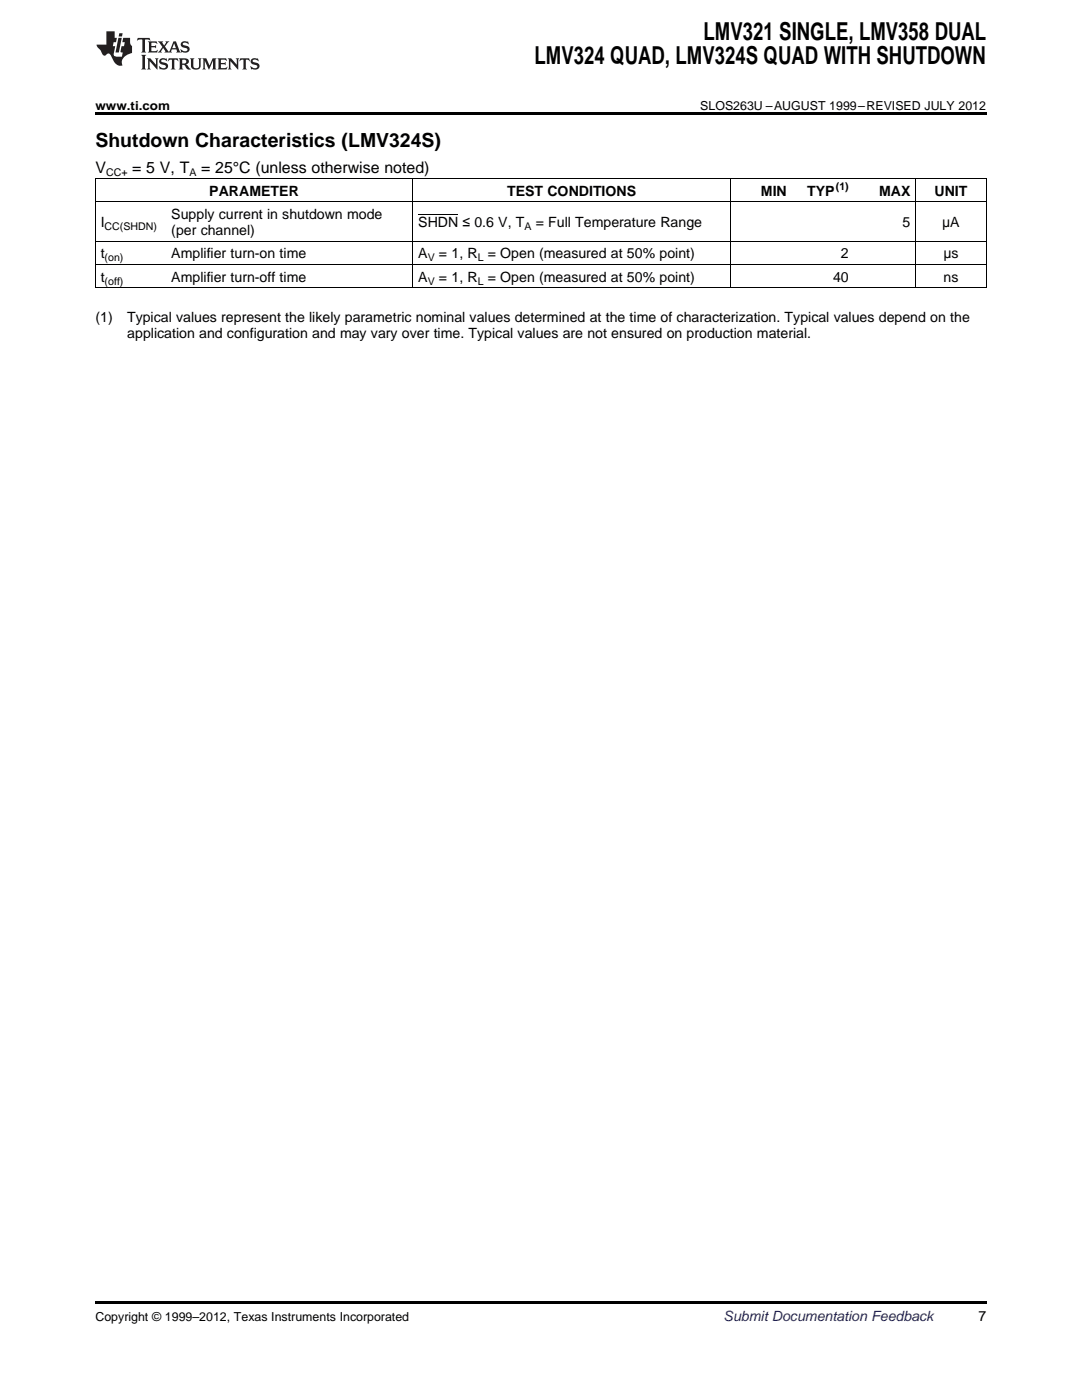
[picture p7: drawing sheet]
<svg xmlns="http://www.w3.org/2000/svg" width="216mm" height="279mm" viewBox="0 0 216 279" stroke-linecap="round" stroke-linejoin="round" font-family="sans-serif">
<defs><g id="words">
<g font-size="4.9">
<text x="140.4" y="7.9">LMV321 SINGLE, LMV358 DUAL</text>
<text x="106.7" y="12.8">LMV324 QUAD, LMV324S QUAD WITH SHUTDOWN</text>
</g>
<text font-size="3.9" x="19" y="29.3">Shutdown Characteristics (LMV324S)</text>
<g font-size="3.2">
<text x="19" y="34.4">V</text>
<text x="26.4" y="34.4">= 5 V, T</text>
<text x="40.1" y="34.4">= 25°C (unless otherwise noted)</text>
</g>
<g font-size="2.8">
<text x="41.8" y="39.1">PARAMETER</text>
<text x="101.2" y="39.1">TEST CONDITIONS</text>
<text x="151.8" y="39.1">MIN</text>
<text x="161" y="39.1">TYP</text>
<text x="175.4" y="39.1">MAX</text>
<text x="186.5" y="39.1">UNIT</text>
<text x="20.1" y="45.3">I</text>
<text x="34.2" y="43.7">Supply current in shutdown mode</text>
<text x="34.2" y="46.9">(per channel)</text>
<text x="83.5" y="45.3">SHDN ≤ 0.6 V, T</text>
<text x="106.9" y="45.3">= Full Temperature Range</text>
<text x="180.1" y="45.3">5</text>
<text x="188" y="45.3">μA</text>
<text x="20.1" y="51.6">t</text>
<text x="34.2" y="51.6">Amplifier turn-on time</text>
<text x="83.5" y="51.6">A</text>
<text x="87.6" y="51.6">= 1, R</text>
<text x="97.3" y="51.6">= Open (measured at 50% point)</text>
<text x="167.8" y="51.6">2</text>
<text x="188.2" y="51.6">μs</text>
<text x="20.1" y="56.2">t</text>
<text x="34.2" y="56.2">Amplifier turn-off time</text>
<text x="83.5" y="56.2">A</text>
<text x="87.6" y="56.2">= 1, R</text>
<text x="97.3" y="56.2">= Open (measured at 50% point)</text>
<text x="166.2" y="56.2">40</text>
<text x="188.3" y="56.2">ns</text>
<text x="19" y="64.2">(1)</text>
<text x="25.4" y="64.2">Typical values represent the likely parametric nominal values determined at the time of characterization. Typical values depend on the</text>
<text x="25.4" y="67.4">application and configuration and may vary over time. Typical values are not ensured on production material.</text>
<text x="195.3" y="263.6">7</text>
</g>
<text font-size="2.8" fill="#0000c8" x="144.4" y="263.6">Submit Documentation Feedback</text>
<g font-size="2.5">
<text x="19" y="21.9">www.ti.com</text>
<text x="139.7" y="21.9">SLOS263U –AUGUST 1999–REVISED JULY 2012</text>
<text x="19" y="263.6">Copyright © 1999–2012, Texas Instruments Incorporated</text>
</g>
<g font-size="2.1">
<text x="21.2" y="35.1">CC+</text>
<text x="37.8" y="35.1">A</text>
<text x="166.8" y="38">(1)</text>
<text x="20.9" y="45.9">CC(SHDN)</text>
<text x="104.6" y="45.9">A</text>
<text x="20.9" y="52.1">(on)</text>
<text x="85.3" y="52.1">V</text>
<text x="95.3" y="52.1">L</text>
<text x="20.9" y="56.8">(off)</text>
<text x="85.3" y="56.8">V</text>
<text x="95.3" y="56.8">L</text>
</g>
</g></defs>
<g fill="#231f20">
<path d="M27.5 7.6l-.1 .5 .4-.2h.6v.1v2.1l-.2 .4h1l-.3-.4v-2.1l.1-.1h.5l.5 .2-.2-.5zM29.5 8.3l.2 .3v1.5l-.2 .4h1.8l.2-.6a1.04 1.04 0 0 1-1.3 .2v-.7h.6l.3 .2v-.6l-.3 .2h-.6v-.6l.8-.1 .4 .3-.2-.5zM31.5 8.3l.9 1.1-.9 1.1h.8l-.2-.2 .5-.7 .4 .7-.2 .2h1.5l-.1-.2 .1-.4h.9l.1 .4-.2 .2h1l-.3-.3-.7-1.9h-.5l-.9 2-.8-1 .9-1h-.8l.1 .3-.3 .5-.4-.6 .2-.2zM34.7 8.6l.4 1h-.7zM36.3 8.4a.63 .63 0 0 0-.2 .7 .63 .63 0 0 0 .6 .4l.6 .2 .1 .2a.75 .75 0 0 1-.7 .4 .75 .75 0 0 1-.6-.5l.1 .7 .1-.1a1.11 1.11 0 0 0 1.5-.6 1.13 1.13 0 0 0-1.2-.8l-.1-.4a1.04 1.04 0 0 1 1.2 .2l-.2-.5-.1 .1-.5-.2zM28.2 10.9l.2 .4v2.2l-.2 .4h1l-.3-.4v-2.2l.3-.4zM29.3 11.6l.3 .4v1.5l-.3 .4h.8l-.2-.4v-1.3l1.5 1.7v-1.9l.2-.4h-.7l.2 .4v.9l-1.1-1.3zM32 11.8a.62 .62 0 0 0-.2 .7 .62 .62 0 0 0 .6 .4l.6 .1 .1 .3a.76 .76 0 0 1-.7 .3 .76 .76 0 0 1-.6-.4l.1 .7 .1-.1a1.11 1.11 0 0 0 1.5-.6 1.13 1.13 0 0 0-1.2-.8l-.1-.4a1.04 1.04 0 0 1 1.2 .2l-.2-.6-.1 .1-.5-.1zM33.7 11.6l-.2 .6a.61 .61 0 0 1 .8-.3v1.6l-.2 .4h.9l-.2-.4v-1.6a.63 .63 0 0 1 .8 .3l-.2-.6zM35.6 11.6l.3 .4v1.5l-.3 .4h1l-.2-.2v-.8l.5 .2a.76 .76 0 0 0 1.2 .7l-1-1a.58 .58 0 0 0 .6-.5 .58 .58 0 0 0-.5-.6zM36.4 11.9h.1a.45 .45 0 0 1 .5 .1 .45 .45 0 0 1 .1 .5l-.7 .2zM37.9 11.6l.2 .2a2.17 2.17 0 0 0 .3 1.9 .99 .99 0 0 0 1.6-.6v-1.1l.2-.4h-.7l.2 .2a1.92 1.92 0 0 1-.2 1.8 .6 .6 0 0 1-.9-.5v-1.1l.2-.4zM40.4 11.6l.2 .4v1.5l-.2 .4h.7l-.2-.4v-1.4l.8 1.8 .8-1.8v1.4l-.2 .4h.9l-.2-.4v-1.5l.2-.4h-.8l-.6 1.5-.6-1.5zM43.4 11.6l.2 .4v1.5l-.2 .4h1.8l.2-.6a1.04 1.04 0 0 1-1.3 .1v-.6h.5l.4 .2v-.6l-.4 .2h-.5v-.7h.8l.3 .3-.1-.6zM45.5 11.6l.2 .4v1.5l-.2 .4h.7l-.2-.4v-1.3l1.5 1.7v-1.9l.2-.4h-.7l.2 .4v.9l-1.1-1.3zM47.9 11.6l-.1 .6a.61 .61 0 0 1 .8-.3v1.6l-.3 .4h1l-.3-.4 .1-1.6a.63 .63 0 0 1 .7 .3l-.1-.6zM50.2 11.8a.62 .62 0 0 0-.2 .7 .62 .62 0 0 0 .6 .4l.6 .1 .2 .3a.76 .76 0 0 1-.8 .3 .76 .76 0 0 1-.6-.4l.1 .7 .2-.1a1.11 1.11 0 0 0 1.5-.6 1.13 1.13 0 0 0-1.3-.8l-.1-.4a1.04 1.04 0 0 1 1.2 .2l-.1-.6-.2 .1-.5-.1z"/>
<path d="M21.2 6.3v2.6h-1.9l.1 .4 .7 .9a.91 .91 0 0 0 1 .8 .56 .56 0 0 1 .5-.3 .56 .56 0 0 1 .5 .3l.4 .8a1.53 1.53 0 0 0 1.9 1.2 1.54 1.54 0 0 1 1-2.1l.9-.3v-1.4a1.52 1.52 0 0 1-.3-1.6h-1.4l-.2 .8h.5l-.2 .8h-.4l-.2 1v.2l.4 .1-.2 .8a1.93 1.93 0 0 1-1.6-.3l.3-1.8h-.5l.2-.8h.4l.2-.8h-.4v-1.3zM23.6 7.6l-.6 2.9h.7l.6-2.9zM23.8 6.6l-.1 .7h.6l.2-.7z"/>
</g>
<path d="M19 22.5h177.8v.5h-177.8zM19 259.7h177.8v.5h-177.8z" fill="#000"/>
<path d="M19 35.6h177.8M19.1 35.7v21.8M82.4 35.7v21.8M145.7 35.7v21.8M182.7 35.7v21.8M196.8 35.7v21.8M19 57.4h177.8M19 52.8h177.8M19 48.1h177.8M19 40.3h177.8M83.5 42.8h7.9" fill="none" stroke="#000" stroke-width=".2"/>
<use href="#words"/>
</svg>
